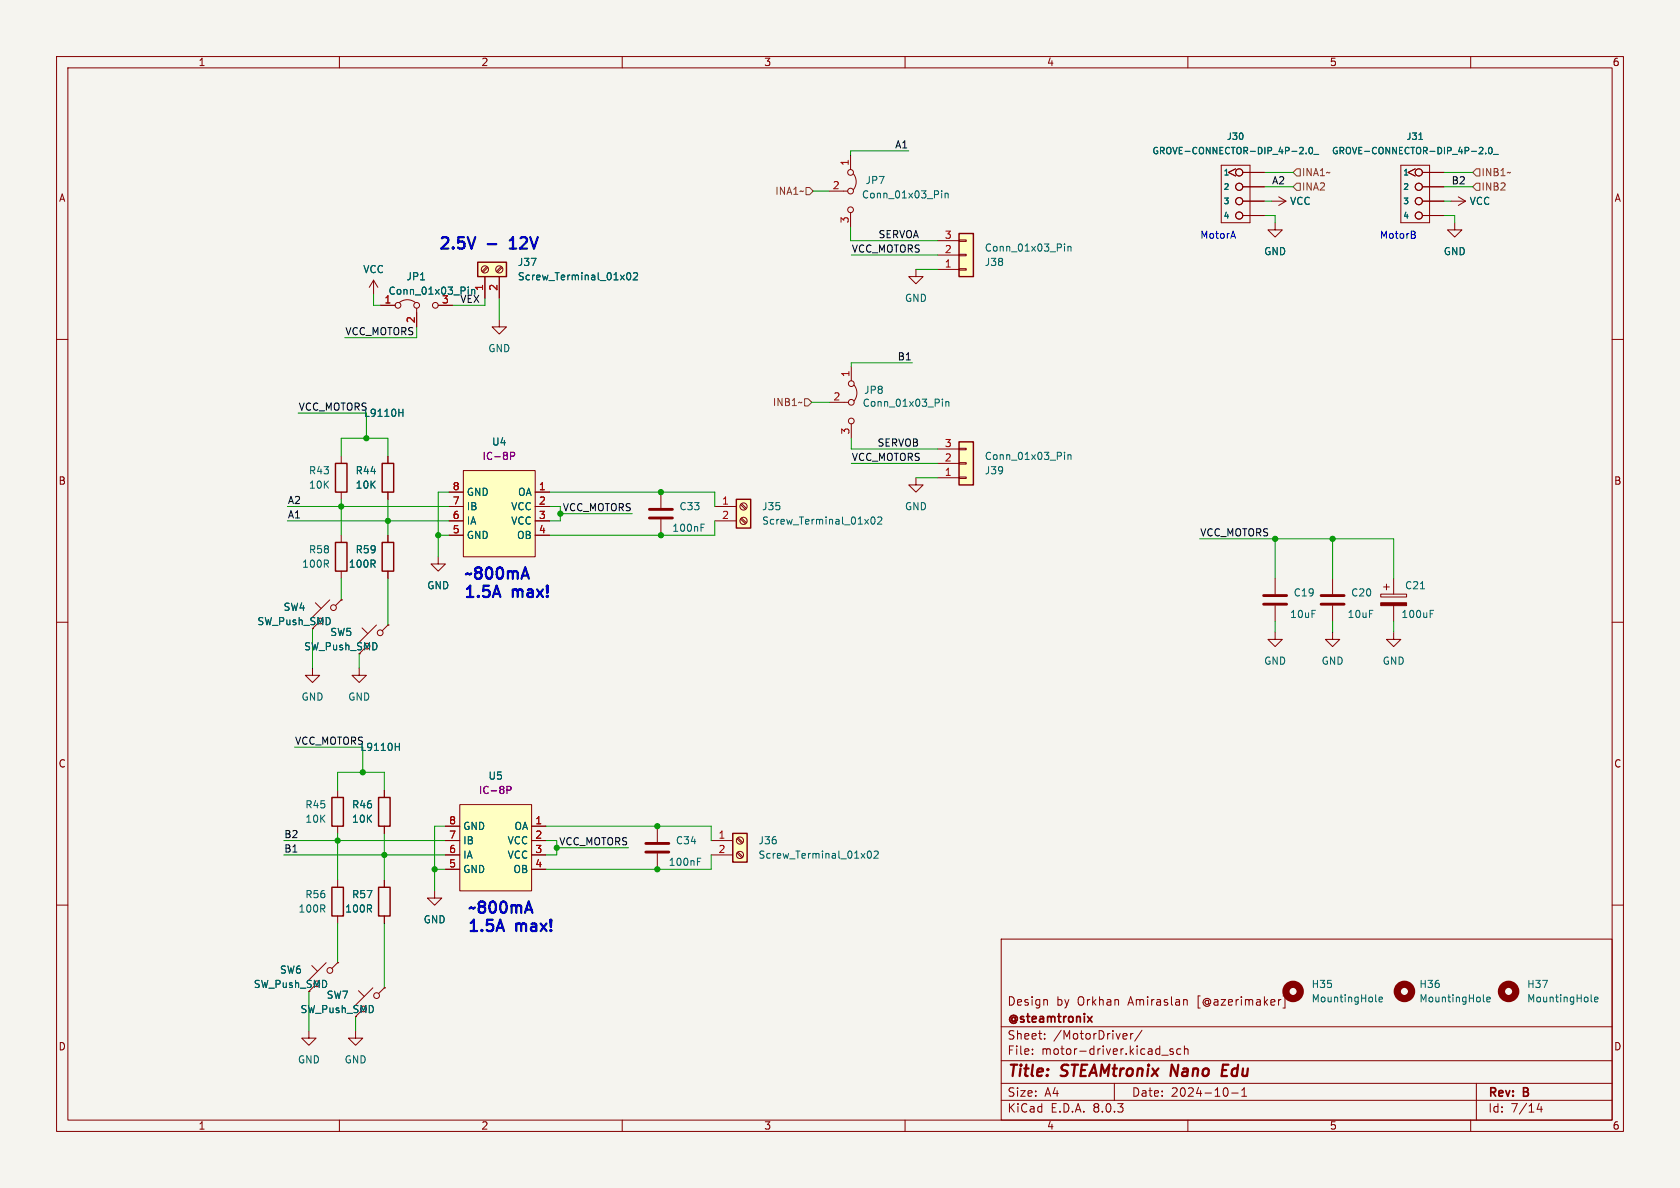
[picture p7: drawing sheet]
<svg xmlns="http://www.w3.org/2000/svg" width="297mm" height="210mm" viewBox="0 0 297 210" stroke-linecap="round" stroke-linejoin="round" font-family="sans-serif">
<defs><g id="words">
<g font-size="2.8" fill="#0000c2">
<text x="77.5" y="44.2">2.5V</text>
<text x="86.3" y="44.2">-</text>
<text x="91.1" y="44.2">12V</text>
<text x="81.9" y="102.6">~800mA</text>
<text x="81.9" y="105.8">1.5A</text>
<text x="90.7" y="105.8">max!</text>
<text x="82.5" y="161.6">~800mA</text>
<text x="82.5" y="164.9">1.5A</text>
<text x="91.4" y="164.9">max!</text>
</g>
<g font-size="2.8" fill="#840000">
<text x="178" y="190.9">Title:</text>
<text x="187.7" y="190.9">STEAMtronix</text>
<text x="207.8" y="190.9">Nano</text>
<text x="217.6" y="190.9">Edu</text>
</g>
<g font-size="2.1" fill="#840000">
<text x="178" y="178">Design</text>
<text x="186.7" y="178">by</text>
<text x="190.5" y="178">Orkhan</text>
<text x="199.6" y="178">Amiraslan</text>
<text x="211.9" y="178">[@azerimaker]</text>
<text x="178" y="184">Sheet:</text>
<text x="178" y="181.2">@steamtronix</text>
<text x="186.2" y="184">/MotorDriver/</text>
<text x="178" y="186.7">File:</text>
<text x="184.1" y="186.7">motor-driver.kicad_sch</text>
<text x="178" y="196.9">KiCad</text>
<text x="178" y="194.1">Size:</text>
<text x="184.7" y="194.1">A4</text>
<text x="185.7" y="196.9">E.D.A.</text>
<text x="193.3" y="196.9">8.0.3</text>
<text x="200" y="194.1">Date:</text>
<text x="207" y="194.1">2024-10-1</text>
<text x="263" y="194.3">Rev:</text>
<text x="263" y="196.9">Id:</text>
<text x="267.1" y="196.9">7/14</text>
<text x="269.4" y="194.3">B</text>
</g>
<g font-size="1.8" fill="#840000">
<text x="35" y="11.9">1</text>
<text x="85" y="11.9">2</text>
<text x="135" y="11.9">3</text>
<text x="185" y="11.9">4</text>
<text x="235" y="11.9">5</text>
<text x="285" y="11.9">6</text>
<text x="10.3" y="35.9">A</text>
<text x="285.3" y="35.9">A</text>
<text x="10.3" y="85.9">B</text>
<text x="285.3" y="85.9">B</text>
<text x="45.4" y="110.7">SW_Push_SMD</text>
<text x="53.7" y="115.2">SW_Push_SMD</text>
<text x="10.3" y="135.9">C</text>
<text x="285.3" y="135.9">C</text>
<text x="44.8" y="174.9">SW_Push_SMD</text>
<text x="53" y="179.3">SW_Push_SMD</text>
<text x="10.3" y="185.9">D</text>
<text x="285.3" y="185.9">D</text>
<text x="35" y="199.9">1</text>
<text x="85" y="199.9">2</text>
<text x="135" y="199.9">3</text>
<text x="185" y="199.9">4</text>
<text x="235" y="199.9">5</text>
<text x="285" y="199.9">6</text>
</g>
<g font-size="1.8" fill="#a90000">
<text x="150.1" y="29.4" transform="rotate(-90 150.1 29.4)">1</text>
<text x="147.1" y="33.5">2</text>
<text x="150.1" y="39.6" transform="rotate(-90 150.1 39.6)">3</text>
<text x="166.9" y="47.4">1</text>
<text x="166.9" y="44.8">2</text>
<text x="166.9" y="42.3">3</text>
<text x="67.9" y="53.7">1</text>
<text x="78" y="53.7">3</text>
<text x="85.5" y="51.5" transform="rotate(-90 85.5 51.5)">1</text>
<text x="88" y="51.5" transform="rotate(-90 88 51.5)">2</text>
<text x="73.4" y="57.2" transform="rotate(-90 73.4 57.2)">2</text>
<text x="147.2" y="70.9">2</text>
<text x="150.2" y="66.7" transform="rotate(-90 150.2 66.7)">1</text>
<text x="150.2" y="76.9" transform="rotate(-90 150.2 76.9)">3</text>
<text x="166.9" y="81.7">2</text>
<text x="166.9" y="79.1">3</text>
<text x="79.9" y="89.3">7</text>
<text x="79.9" y="86.7">8</text>
<text x="95.2" y="86.7">1</text>
<text x="95.2" y="89.3">2</text>
<text x="127.6" y="89.3">1</text>
<text x="166.9" y="84.2">1</text>
<text x="79.9" y="94.4">5</text>
<text x="79.9" y="91.8">6</text>
<text x="95.2" y="91.8">3</text>
<text x="95.2" y="94.4">4</text>
<text x="127.6" y="91.8">2</text>
<text x="79.3" y="148.3">7</text>
<text x="79.3" y="145.8">8</text>
<text x="94.5" y="145.8">1</text>
<text x="94.5" y="148.3">2</text>
<text x="126.9" y="148.3">1</text>
<text x="79.3" y="153.4">5</text>
<text x="79.3" y="150.9">6</text>
<text x="94.5" y="150.9">3</text>
<text x="94.5" y="153.4">4</text>
<text x="126.9" y="150.9">2</text>
</g>
<g font-size="1.8" fill="#0f0f0f">
<text x="158.2" y="26.3">A1</text>
<text x="224.8" y="32.7">A2</text>
<text x="256.5" y="32.7">B2</text>
<text x="150.5" y="44.7">VCC_MOTORS</text>
<text x="155.2" y="42.2">SERVOA</text>
<text x="81.3" y="53.6">VEX</text>
<text x="158.6" y="63.8">B1</text>
<text x="52.7" y="72.7">VCC_MOTORS</text>
<text x="150.5" y="81.6">VCC_MOTORS</text>
<text x="155" y="79">SERVOB</text>
<text x="50.8" y="89.2">A2</text>
<text x="50.8" y="91.7">A1</text>
<text x="212.1" y="94.9">VCC_MOTORS</text>
<text x="52.1" y="131.7">VCC_MOTORS</text>
<text x="50.2" y="148.2">B2</text>
<text x="50.2" y="150.8">B1</text>
</g>
<g font-size="1.8" fill="#725600">
<text x="137" y="34.6">INA1~</text>
<text x="230.1" y="33.9">INA2</text>
<text x="230.1" y="31.3">INA1~</text>
<text x="261.8" y="33.9">INB2</text>
<text x="261.8" y="31.3">INB1~</text>
<text x="136.5" y="72">INB1~</text>
</g>
<g font-size="1.8" fill="#006464">
<text x="152.3" y="35.3">Conn_01x03_Pin</text>
<text x="152.9" y="32.7">JP7</text>
<text x="228" y="36.4">VCC</text>
<text x="259.7" y="36.4">VCC</text>
<text x="91.4" y="47.2">J37</text>
<text x="174" y="44.7">Conn_01x03_Pin</text>
<text x="174" y="47.2">J38</text>
<text x="223.4" y="45.3">GND</text>
<text x="255.1" y="45.3">GND</text>
<text x="64.1" y="48.5">VCC</text>
<text x="68.6" y="52.3">Conn_01x03_Pin</text>
<text x="71.8" y="49.8">JP1</text>
<text x="91.4" y="49.8">Screw_Terminal_01x02</text>
<text x="159.9" y="53.6">GND</text>
<text x="86.2" y="62.5">GND</text>
<text x="152.7" y="69.8">JP8</text>
<text x="64.2" y="73.9">L9110H</text>
<text x="152.4" y="72.1">Conn_01x03_Pin</text>
<text x="86.9" y="79">U4</text>
<text x="174" y="81.5">Conn_01x03_Pin</text>
<text x="54.5" y="84">R43</text>
<text x="54.5" y="86.6">10K</text>
<text x="62.8" y="84">R44</text>
<text x="62.8" y="86.6">10K</text>
<text x="82.4" y="87.9">GND</text>
<text x="91.5" y="87.9">OA</text>
<text x="174" y="84">J39</text>
<text x="82.4" y="95.5">GND</text>
<text x="82.4" y="92.9">IA</text>
<text x="82.4" y="90.4">IB</text>
<text x="90.3" y="90.4">VCC</text>
<text x="90.3" y="92.9">VCC</text>
<text x="91.3" y="95.5">OB</text>
<text x="118.8" y="94.2">100nF</text>
<text x="120" y="90.4">C33</text>
<text x="134.6" y="90.4">J35</text>
<text x="134.6" y="92.9">Screw_Terminal_01x02</text>
<text x="159.9" y="90.4">GND</text>
<text x="53.3" y="100.6">100R</text>
<text x="54.5" y="98">R58</text>
<text x="61.6" y="100.6">100R</text>
<text x="62.8" y="98">R59</text>
<text x="75.4" y="104.4">GND</text>
<text x="228.6" y="105.6">C19</text>
<text x="238.8" y="105.6">C20</text>
<text x="248.3" y="104.4">C21</text>
<text x="50" y="108.2">SW4</text>
<text x="58.3" y="112.6">SW5</text>
<text x="228" y="109.4">10uF</text>
<text x="238.1" y="109.4">10uF</text>
<text x="247.7" y="109.4">100uF</text>
<text x="223.4" y="117.7">GND</text>
<text x="233.5" y="117.7">GND</text>
<text x="244.3" y="117.7">GND</text>
<text x="53.2" y="124.1">GND</text>
<text x="61.5" y="124.1">GND</text>
<text x="63.6" y="132.9">L9110H</text>
<text x="53.9" y="143.1">R45</text>
<text x="62.1" y="143.1">R46</text>
<text x="86.3" y="138">U5</text>
<text x="53.9" y="145.6">10K</text>
<text x="62.1" y="145.6">10K</text>
<text x="81.8" y="149.5">IB</text>
<text x="81.8" y="146.9">GND</text>
<text x="89.6" y="149.5">VCC</text>
<text x="90.8" y="146.9">OA</text>
<text x="119.4" y="149.5">C34</text>
<text x="134" y="149.5">J36</text>
<text x="81.8" y="154.5">GND</text>
<text x="81.8" y="152">IA</text>
<text x="89.6" y="152">VCC</text>
<text x="90.7" y="154.5">OB</text>
<text x="118.1" y="153.3">100nF</text>
<text x="134" y="152">Screw_Terminal_01x02</text>
<text x="52.7" y="161.5">100R</text>
<text x="53.9" y="159">R56</text>
<text x="60.9" y="161.5">100R</text>
<text x="62.1" y="159">R57</text>
<text x="74.8" y="163.4">GND</text>
<text x="49.4" y="172.3">SW6</text>
<text x="57.7" y="176.8">SW7</text>
<text x="231.8" y="174.9">H35</text>
<text x="231.8" y="177.4">MountingHole</text>
<text x="250.8" y="174.9">H36</text>
<text x="250.8" y="177.4">MountingHole</text>
<text x="269.9" y="174.9">H37</text>
<text x="269.9" y="177.4">MountingHole</text>
<text x="52.6" y="188.2">GND</text>
<text x="60.8" y="188.2">GND</text>
</g>
<g font-size="1.8" fill="#0000c2">
<text x="212.1" y="42.3">MotorA</text>
<text x="243.8" y="42.3">MotorB</text>
</g>
<g font-size="1.8" fill="#009600">
<text x="61" y="59.3">VCC_MOTORS</text>
<text x="99.4" y="90.5">VCC_MOTORS</text>
<text x="98.8" y="149.5">VCC_MOTORS</text>
</g>
<g font-size="1.8" fill="#840084">
<text x="85.2" y="81.5">IC-8P</text>
<text x="84.6" y="140.6">IC-8P</text>
</g>
<g font-size="1.6" fill="#006464">
<text x="203.6" y="27.5">GROVE-CONNECTOR-DIP_4P-2.0_</text>
<text x="216.8" y="24.9">J30</text>
<text x="235.4" y="27.5">GROVE-CONNECTOR-DIP_4P-2.0_</text>
<text x="248.6" y="24.9">J31</text>
</g>
<g font-size="1.4" fill="#006464">
<text x="216.2" y="31.2">1</text>
<text x="216.2" y="33.8">2</text>
<text x="248" y="31.2">1</text>
<text x="248" y="33.8">2</text>
<text x="216.2" y="36.3">3</text>
<text x="216.2" y="38.8">4</text>
<text x="248" y="36.3">3</text>
<text x="248" y="38.8">4</text>
</g>
</g></defs>
<path d="M0 0h297v210h-297z" fill="#f5f4ef" stroke="#f5f4ef" stroke-width=".18"/>
<g fill="none" stroke="#840000" stroke-width=".18">
<path d="M10 10h277v190h-277zM12 12h273v186h-273zM60 10v2M110 10v2M160 10v2M210 10v2M260 10v2M10 60h2M285 60h2M10 110h2M235.6 111.8v1.2h1.3l-1.3 1.3-1.3-1.3h1.3M246.4 111.8v1.2h1.2l-1.2 1.3-1.3-1.3h1.3"/>
<path d="M285 110h2M10 160h2M285 160h2M177 166h108v32h-108zM185 176.7l.2 .2v.8M209.5 176.7h.2l.2 .2v.8M226.5 176.7l-.4 .1M226.8 176.1h.4v2.1h-.4M60 198v2M110 198v2M160 198v2M177 194.5h108"/>
<path d="M177 191.5h108M177 187.5h108M177 181.5h108M182.5 186.3v.1M182.5 185.5v.1M184.7 183.6v.1M184.7 182.8v.1M197 191.5v3M199 182.7l.2 .4-.7 .1M199.2 183.6l-.2 .1M199.9 182.7v1M200.3 182.7l-.3 .1-.1 .2"/>
<path d="M201.9 182.1l-1.3 2M205.4 186.5h1.1M207.4 185.5l-.4-.1-.2 .2 .1 .2 .5 .2v.3h-.6M208.7 185.5l-.4-.1-.3 .3v.4l.2 .2h.5M209.4 185.5l.2-.1 .4 .1v.9M209.4 184.9v1.5M210 198v2M216.7 192.3a.94 .94 0 0 1 0 1.5M217.7 193.2h1.2M219.5 193.8h.9M219.5 192.7l.5-.4v1.5M260 198v2"/>
<path d="M261 191.5v6.5M272.1 195l-.4 1.1h1M272.5 195.6v1"/>
</g>
<path d="M207.2 188.2l-.3 2M216.1 189.2h.7M217.2 188.2h-1l-.2 2h.9" fill="none" stroke="#840000" stroke-width=".4"/>
<path d="M192.3 179.7l.8 1M193.1 179.7l-.8 1" fill="none" stroke="#840000" stroke-width=".3"/>
<g fill="none" stroke="#840000" stroke-width="1.3">
<circle cx="228.6" cy="175.3" r="1.27"/>
<circle cx="266.7" cy="175.3" r="1.27"/>
</g>
<path d="M243.2 176.9l.2 .2M243.8 176.7l.6-.1-.1-.3h-.3l-.2 .1 .1 .6h.4M281.3 176.9l.2 .2M281.9 176.7l.6-.1-.1-.3h-.3l-.2 .1 .1 .6h.4" fill="none" stroke="#006464" stroke-width=".18"/>
<path d="M129.5 147.3h2.6v5.1h-2.6z" fill="#ffffc2"/>
<path d="M129.5 147.3h2.6v5.1h-2.6z" fill="none" stroke="#840000" stroke-width=".25"/>
<g fill="none" stroke="#840000" stroke-width=".18">
<path d="M146.7 71.1h3.3M150.5 64.8v2.5M150.5 74.9v2.6M151 68.1a2.26 2.26 0 0 1 0 2.8M116.2 146.1v2.7M116.2 150.9v2.8M125.7 148.6h3.8M125.7 151.1h3.8M130.3 150.8l.8 .8M130.3 148.3l.8 .8M130.5 150.6l.8 .9M130.5 148.1l.8 .8"/>
<circle cx="150.5" cy="67.8" r=".51"/>
<circle cx="150.5" cy="71.1" r=".51"/>
<circle cx="150.5" cy="74.4" r=".51"/>
<circle cx="130.8" cy="151.1" r=".63"/>
<circle cx="130.8" cy="148.6" r=".63"/>
</g>
<path d="M166.6 70.6v.1M166.6 71v.8M167.2 71v.8M167.2 71.1l.2-.1h.3l.1 .8M123.3 151.7h.6M123.3 152.3h.4M153.5 150.5l.1-.1a.68 .68 0 0 1 .5 .7 .68 .68 0 0 1-.5 .6 .84 .84 0 0 1-.1-1.2zM154.5 150.6l.5-.2 .3 .4-.8 .9h.8M262.2 176.9l.2 .2M262.8 176.7l.7-.1-.1-.3h-.4l-.2 .1 .1 .6h.5" fill="none" stroke="#006464" stroke-width=".18"/>
<path d="M114.2 150.6h4M114.2 149.1h4" fill="none" stroke="#840000" stroke-width=".51"/>
<circle cx="248.3" cy="175.3" r="1.27" fill="none" stroke="#840000" stroke-width="1.3"/>
<path d="M169.5 41.3h2.6v7.6h-2.6z" fill="#ffffc2"/>
<g fill="none" stroke="#840000" stroke-width=".18">
<path d="M215.9 29.2h5.1v10.2h-5.1zM218.4 29.8l-1.2 .7 1.2 .6M219.7 30.5h3.8M219.7 33h3.8M219.7 35.6h3.8M219.7 38.1h3.8M224.8 35.6h2.5M225.4 39.4v1.2h1.3l-1.3 1.3-1.2-1.3h1.2M226.1 34.8l1.2 .8M227.3 35.6l-1.2 .7M161.9 47.6v1.3h1.3l-1.3 1.3-1.2-1.3h1.2M165.7 47.6h3.8"/>
<path d="M165.7 45.1h3.8M165.7 42.5h3.8M169.5 42.4h1.3v.3h-1.3zM169.5 45h1.3v.2h-1.3zM169.5 47.5h1.3v.3h-1.3zM116.8 87v2.8M116.8 91.8v2.8M225.4 111.8v1.2h1.3l-1.3 1.3-1.2-1.3h1.2M67.9 155.6v1.2M67.9 161.9v1.3"/>
<circle cx="219.1" cy="30.5" r=".63"/>
<circle cx="219.1" cy="33" r=".63"/>
<circle cx="219.1" cy="35.6" r=".63"/>
<circle cx="219.1" cy="38.1" r=".63"/>
</g>
<path d="M169.5 41.3h2.6v7.6h-2.6zM66.9 156.8h2.1v5.1h-2.1z" fill="none" stroke="#840000" stroke-width=".25"/>
<path d="M229.7 27.2h.7M230.4 26.2v.3M230.9 27.1v.1M231.5 26.2l.2-.2a.61 .61 0 0 1 .4 .6 .61 .61 0 0 1-.4 .6l-.3-.4zM232.3 27.3h.8M188.2 43.1v.1M188.2 43.5v.9M188.8 43.5v.9M188.8 43.7l.2-.2 .3 .1v.8M123.9 93.3h.5M123.9 92.7h.6" fill="none" stroke="#006464" stroke-width=".18"/>
<path d="M114.8 91.6h4.1M114.8 90h4.1" fill="none" stroke="#840000" stroke-width=".51"/>
<path d="M130.2 88.3h2.5v5h-2.5z" fill="#ffffc2"/>
<path d="M130.2 88.3h2.5v5h-2.5zM58.7 156.8h2v5.1h-2z" fill="none" stroke="#840000" stroke-width=".25"/>
<g fill="none" stroke="#840000" stroke-width=".18">
<path d="M146.6 33.8h3.3M150.4 27.4v2.6M150.4 37.6v2.5M150.9 30.7a2.26 2.26 0 0 1 0 2.8M247.6 29.2h5.1v10.2h-5.1zM250.2 29.8l-1.3 .7 1.3 .6M251.5 35.6h3.8M251.5 30.5h3.8M251.5 33h3.8M251.5 38.1h3.8M256.5 35.6h2.6M257.2 39.4v1.2h1.2l-1.2 1.3-1.3-1.3h1.3"/>
<path d="M257.8 34.8l1.3 .8M259.1 35.6l-1.3 .7M126.4 89.5h3.8M126.4 92.1h3.8M130.9 91.7l.9 .9M130.9 89.2l.9 .8M131.1 91.6l.9 .8M131.1 89l.9 .9M161.9 84.5v1.2h1.3l-1.3 1.3-1.2-1.3h1.2M225.4 102.2v2.8M225.4 107.1v2.8M235.6 102.2v2.8"/>
<path d="M235.6 107.1v2.8M244.1 105h4.6v.5h-4.6zM244.6 103.8h1M245.1 103.3v1M246.4 102.2v2.8M246.4 107.1v2.8M59.7 155.6v1.2M59.7 161.9v1.3"/>
<circle cx="150.4" cy="37.1" r=".51"/>
<circle cx="150.4" cy="33.8" r=".51"/>
<circle cx="150.4" cy="30.5" r=".51"/>
<circle cx="250.8" cy="38.1" r=".63"/>
<circle cx="250.8" cy="33" r=".63"/>
<circle cx="250.8" cy="30.5" r=".63"/>
<circle cx="250.8" cy="35.6" r=".63"/>
<circle cx="131.4" cy="92.1" r=".63"/>
<circle cx="131.4" cy="89.5" r=".63"/>
</g>
<g fill="none" stroke="#006464" stroke-width=".18">
<path d="M166.5 33.7v.1M166.5 34.1v.9M167.1 34.1v.9M167.1 34.3l.2-.2 .3 .1v.8M250.8 24.7h.7M261.5 27.2h.7M262.1 26.2v.3M262.7 27.1v.1M263.3 26.1l.1-.1a.61 .61 0 0 1 .4 .6 .61 .61 0 0 1-.4 .6 .76 .76 0 0 1-.1-1.1zM264 27.3h.9M154.1 91.5l.2-.1a.68 .68 0 0 1 .4 .6 .68 .68 0 0 1-.4 .7l-.2-.2-.1-.3zM155.2 91.5l.5-.1 .2 .3-.8 1h.8"/>
<path d="M251.1 104.1h.7M252.8 108.5h.5M252.8 107.9h.6"/>
</g>
<path d="M223.4 106.8h4.1M223.4 105.3h4.1M233.6 106.8h4M233.6 105.3h4" fill="none" stroke="#840000" stroke-width=".51"/>
<path d="M244.1 106.6h4.6v.5h-4.6z" fill="#840000" stroke="#840000" stroke-width=".18"/>
<path d="M169.5 78.1h2.6v7.6h-2.6z" fill="#ffffc2"/>
<path d="M165.7 79.4h3.8M169.5 79.2h1.3v.3h-1.3zM165.7 84.5h3.8M165.7 81.9h3.8M169.5 81.8h1.3v.2h-1.3zM169.5 84.3h1.3v.3h-1.3z" fill="none" stroke="#840000" stroke-width=".18"/>
<path d="M169.5 78.1h2.6v7.6h-2.6z" fill="none" stroke="#840000" stroke-width=".25"/>
<path d="M188.2 80v.1M188.2 80.4v.8M188.8 80.4v.8M188.8 80.5l.2-.1h.3v.8" fill="none" stroke="#006464" stroke-width=".18"/>
<path d="M84.5 46.4h5v2.5h-5z" fill="#ffffc2"/>
<path d="M84.5 46.4h5v2.5h-5zM59.3 81.9h2v5.1h-2zM58.7 141h2v5.1h-2zM66.9 141h2.1v5.1h-2.1z" fill="none" stroke="#840000" stroke-width=".25"/>
<g fill="none" stroke="#840000" stroke-width=".18">
<path d="M66 49.5l-.7 1.3M66 49.5v2.6M66 49.5l.8 1.3M67.3 54h2.5M70.6 53.5a2.26 2.26 0 0 1 2.8 0M73.7 54.5v3.3M77.5 54h2.5M85.7 48.9v3.8M86.1 47.1l-.9 .9M86.2 47.3l-.8 .9M88.3 56.5v1.3h1.2l-1.2 1.3-1.3-1.3h1.3M88.3 48.9v3.8"/>
<path d="M88.6 47.1l-.8 .9M88.8 47.3l-.9 .9M60.3 80.6v1.3M60.3 87v1.3M77.5 98.4v1.3h1.2l-1.2 1.3-1.3-1.3h1.3M55.2 118.1v1.3h1.3l-1.3 1.3-1.2-1.3h1.2M55.8 106.6l1 1M58.3 106l-3.1 3.1M60.3 106l-1 1.1M60.3 106h.1M63.5 118.1v1.3h1.3l-1.3 1.3-1.3-1.3h1.3M64 111l1 1"/>
<path d="M66.5 110.5l-3 3M68.6 110.5l-1 1M68.6 110.5h.1M59.7 139.7v1.3M67.9 139.7v1.3M59.7 146.1v1.2M67.9 146.1v1.2M55.1 170.7l1 1M57.7 170.2l-3.1 3M59.7 170.2l-1 1M59.7 170.2h.1M63.4 175.1l1 1"/>
<path d="M65.9 174.6l-3 3.1M67.9 174.6l-1 1M67.9 174.6h.1M54.6 182.2v1.3h1.3l-1.3 1.3-1.3-1.3h1.3M62.9 182.2v1.3h1.2l-1.2 1.3-1.3-1.3h1.3"/>
<circle cx="70.4" cy="54" r=".51"/>
<circle cx="73.7" cy="54" r=".51"/>
<circle cx="77" cy="54" r=".51"/>
<circle cx="85.7" cy="47.6" r=".63"/>
<circle cx="88.3" cy="47.6" r=".63"/>
<circle cx="59" cy="107.4" r=".51"/>
<circle cx="67.2" cy="111.9" r=".51"/>
<circle cx="58.3" cy="171.6" r=".51"/>
<circle cx="66.6" cy="176" r=".51"/>
</g>
<path d="M82.8 50.7v.2M82.8 51.2v.8M83.4 51.2v.8M83.7 51.2l-.3 .1M83.9 51.3v.7M110.9 48.3l.2-.1a.68 .68 0 0 1 .4 .6 .68 .68 0 0 1-.4 .7l-.2-.1-.1-.4zM112 48.3l.5-.1 .2 .4-.8 .9h.8" fill="none" stroke="#006464" stroke-width=".18"/>
<path d="M81.3 142.2h12.7v15.3h-12.7z" fill="#ffffc2"/>
<g fill="none" stroke="#840000" stroke-width=".18">
<path d="M60.3 94.6v1.3M68.6 80.6v1.3M68.6 87v1.3M68.6 94.6v1.3M60.3 101v1.2M68.6 101v1.2M76.8 157.5v1.3h1.3l-1.3 1.2-1.2-1.2h1.2M78.7 146.1h2.6M78.7 148.6h2.6M78.7 151.1h2.6M78.7 153.7h2.6M81.3 142.2h12.7v15.3h-12.7z"/>
<path d="M94 146.1h2.5M94 148.6h2.5M94 151.1h2.5M94 153.7h2.5"/>
</g>
<path d="M69.9 132h.7M70.6 131.4v1.3" fill="none" stroke="#006464" stroke-width=".18"/>
<path d="M89.6 139.7l.6-.1 .2-.2-.1-.3-.7-.1v1.3" fill="none" stroke="#840084" stroke-width=".18"/>
<path d="M59.3 95.9h2v5.1h-2zM67.6 95.9h2v5.1h-2zM67.6 81.9h2v5.1h-2z" fill="none" stroke="#840000" stroke-width=".25"/>
<path d="M81.9 83.2h12.7v15.2h-12.7z" fill="#ffffc2"/>
<g fill="none" stroke="#840000" stroke-width=".18">
<path d="M218.4 29.8l-1.2 .7 1.2 .6M219.7 30.5h3.8M219.7 33h3.8M219.7 35.6h3.8M219.7 38.1h3.8M250.2 29.8l-1.3 .7 1.3 .6M251.5 30.5h3.8M251.5 33h3.8M251.5 35.6h3.8M251.5 38.1h3.8M67.3 54h2.5M73.7 55.2v2.6"/>
<path d="M77.5 54h2.5M85.7 48.9v3.8M88.3 48.9v3.8M68.6 80.6v1.3M68.6 87v1.3M68.6 94.6v1.3M79.4 87h2.5M79.4 89.5h2.5M79.4 92.1h2.5M79.4 94.6h2.5M81.9 83.2h12.7v15.2h-12.7zM94.6 87h2.6"/>
<path d="M94.6 89.5h2.6M94.6 92.1h2.6M94.6 94.6h2.6M60.3 106h.1M68.6 110.5h.1M68.6 101v1.2M67.9 139.7v1.3M67.9 146.1v1.2M67.9 155.6v1.2M78.7 146.1h2.6M78.7 148.6h2.6M78.7 151.1h2.6"/>
<path d="M78.7 153.7h2.6M94 146.1h2.5M94 148.6h2.5M94 151.1h2.5M94 153.7h2.5M59.7 170.2h.1M67.9 174.6h.1M67.9 161.9v1.3"/>
<circle cx="219.1" cy="30.5" r=".63"/>
<circle cx="219.1" cy="33" r=".63"/>
<circle cx="219.1" cy="35.6" r=".63"/>
<circle cx="219.1" cy="38.1" r=".63"/>
<circle cx="250.8" cy="38.1" r=".63"/>
<circle cx="250.8" cy="33" r=".63"/>
<circle cx="250.8" cy="30.5" r=".63"/>
<circle cx="250.8" cy="35.6" r=".63"/>
</g>
<g fill="none" stroke="#006464" stroke-width=".18">
<path d="M229.7 27.2h.7M230.4 26.2v.3M230.9 27.1v.1M231.5 26.2l.2-.2a.61 .61 0 0 1 .4 .6 .61 .61 0 0 1-.4 .6l-.3-.4zM232.3 27.3h.8M250.8 24.7h.7M261.5 27.2h.7M262.1 26.2v.3M262.7 27.1v.1M263.3 26.1l.1-.1a.61 .61 0 0 1 .4 .6 .61 .61 0 0 1-.4 .6 .76 .76 0 0 1-.1-1.1zM264 27.3h.9M82.8 50.7v.2"/>
<path d="M82.8 51.2v.8M83.4 51.2v.8M83.7 51.2l-.3 .1M83.9 51.3v.7M110.9 48.3l.2-.1a.68 .68 0 0 1 .4 .6 .68 .68 0 0 1-.4 .7l-.2-.1-.1-.4zM112 48.3l.5-.1 .2 .4-.8 .9h.8M70.5 72.9h.7M71.2 72.3v1.3M69.9 132h.7M70.6 131.4v1.3"/>
</g>
<path d="M90.3 80.6h.6l.1-.2-.1-.3-.6-.1v1.2M89.6 139.7l.6-.1 .2-.2-.1-.3-.7-.1v1.3" fill="none" stroke="#840084" stroke-width=".18"/>
<path d="M142.5 33.1h.6l.7 .7-.7 .6h-.6zM229.2 32.4h.7v1.3h-.7l-.6-.7zM229.2 29.8h.7v1.3h-.7l-.6-.6zM261 32.4h.6v1.3h-.6l-.7-.7zM261 29.8h.6v1.3h-.6l-.7-.6zM142.2 70.5h.7l.6 .6-.6 .7h-.7z" fill="none" stroke="#725600" stroke-width=".18"/>
<path d="M90.1 43.9h1.2M90.3 42.4l-.2 .1" fill="none" stroke="#0000c2" stroke-width=".4"/>
<path d="M218 40.9l.4 1.2M249.9 41.5l.3 .2v.3l-.2 .1M250 40.9l.2 .2-.2 .3" fill="none" stroke="#0000c2" stroke-width=".18"/>
<g fill="none" stroke="#009600" stroke-width=".18">
<path d="M143.8 33.8h2.8M160.7 26.7h-10.3v.7M223.5 38.1h1.9v1.3M223.5 35.6h1.3M223.5 33h5.1M223.5 30.5h5.1M255.3 38.1h1.9v1.3M255.3 35.6h1.2M255.3 33h5M255.3 30.5h5M61 59.7h12.7M66 52.1v1.9h1.3"/>
<path d="M85.7 52.7v1.3h-5.7M88.3 52.7v3.8M150.4 40.1v2.4h15.3M150.5 45.1h15.2M161.9 47.6h3.8M52.7 73h12.1v4.5M143.5 71.1h3.2M150.5 77.5v1.9h15.2M161.3 64.1h-10.8v.7M50.8 92.1h28.6M50.8 89.5h28.6M60.3 80.6v-3.1h8.3v3.1"/>
<path d="M60.3 88.3v6.3M68.6 88.3v6.3M77.5 94.6h1.9M79.4 87h-1.9v11.4M97.2 89.5h1.9M97.2 87h29.2v2.5M111.8 90.8h-12.7v1.3h-1.9M126.4 92.1v2.5h-29.2M150.5 81.9h15.2M161.9 84.5h3.8M212.1 95.3h34.3v6.9M225.4 95.3v6.9"/>
<path d="M235.6 95.3v6.9M55.2 111.1v7M60.3 102.2v3.8M63.5 115.6v2.5M68.6 102.2v8.3M225.4 109.9v1.9M235.6 109.9v1.9M246.4 109.9v1.9M52.1 132.1h12v4.4M59.7 139.7v-3.2h8.2v3.2M50.2 151.1h28.5M50.2 148.6h28.5"/>
<path d="M59.7 147.3v8.3M67.9 147.3v8.3M76.8 153.7h1.9M78.7 146.1h-1.9v11.4M96.5 146.1h29.2v2.5M96.5 148.6h1.9M111.1 149.9h-12.7v1.2h-1.9M125.7 151.1v2.6h-29.2M54.6 175.3v6.9M59.7 163.2v7M62.9 179.7v2.5M67.9 163.2v11.4"/>
</g>
<g fill="#009600" stroke="#009600" stroke-width=".18">
<circle cx="116.2" cy="146.1" r=".46"/>
<circle cx="77.5" cy="94.6" r=".46"/>
<circle cx="116.8" cy="94.6" r=".46"/>
<circle cx="99.1" cy="90.8" r=".46"/>
<circle cx="116.8" cy="87" r=".46"/>
<circle cx="116.2" cy="153.7" r=".46"/>
<circle cx="98.4" cy="149.9" r=".46"/>
<circle cx="67.9" cy="151.1" r=".46"/>
<circle cx="59.7" cy="148.6" r=".46"/>
<circle cx="76.8" cy="153.7" r=".46"/>
<circle cx="64.1" cy="136.5" r=".46"/>
<circle cx="68.6" cy="92.1" r=".46"/>
<circle cx="64.8" cy="77.5" r=".46"/>
<circle cx="60.3" cy="89.5" r=".46"/>
<circle cx="235.6" cy="95.3" r=".46"/>
<circle cx="225.4" cy="95.3" r=".46"/>
</g>
<use href="#words"/>
</svg>
